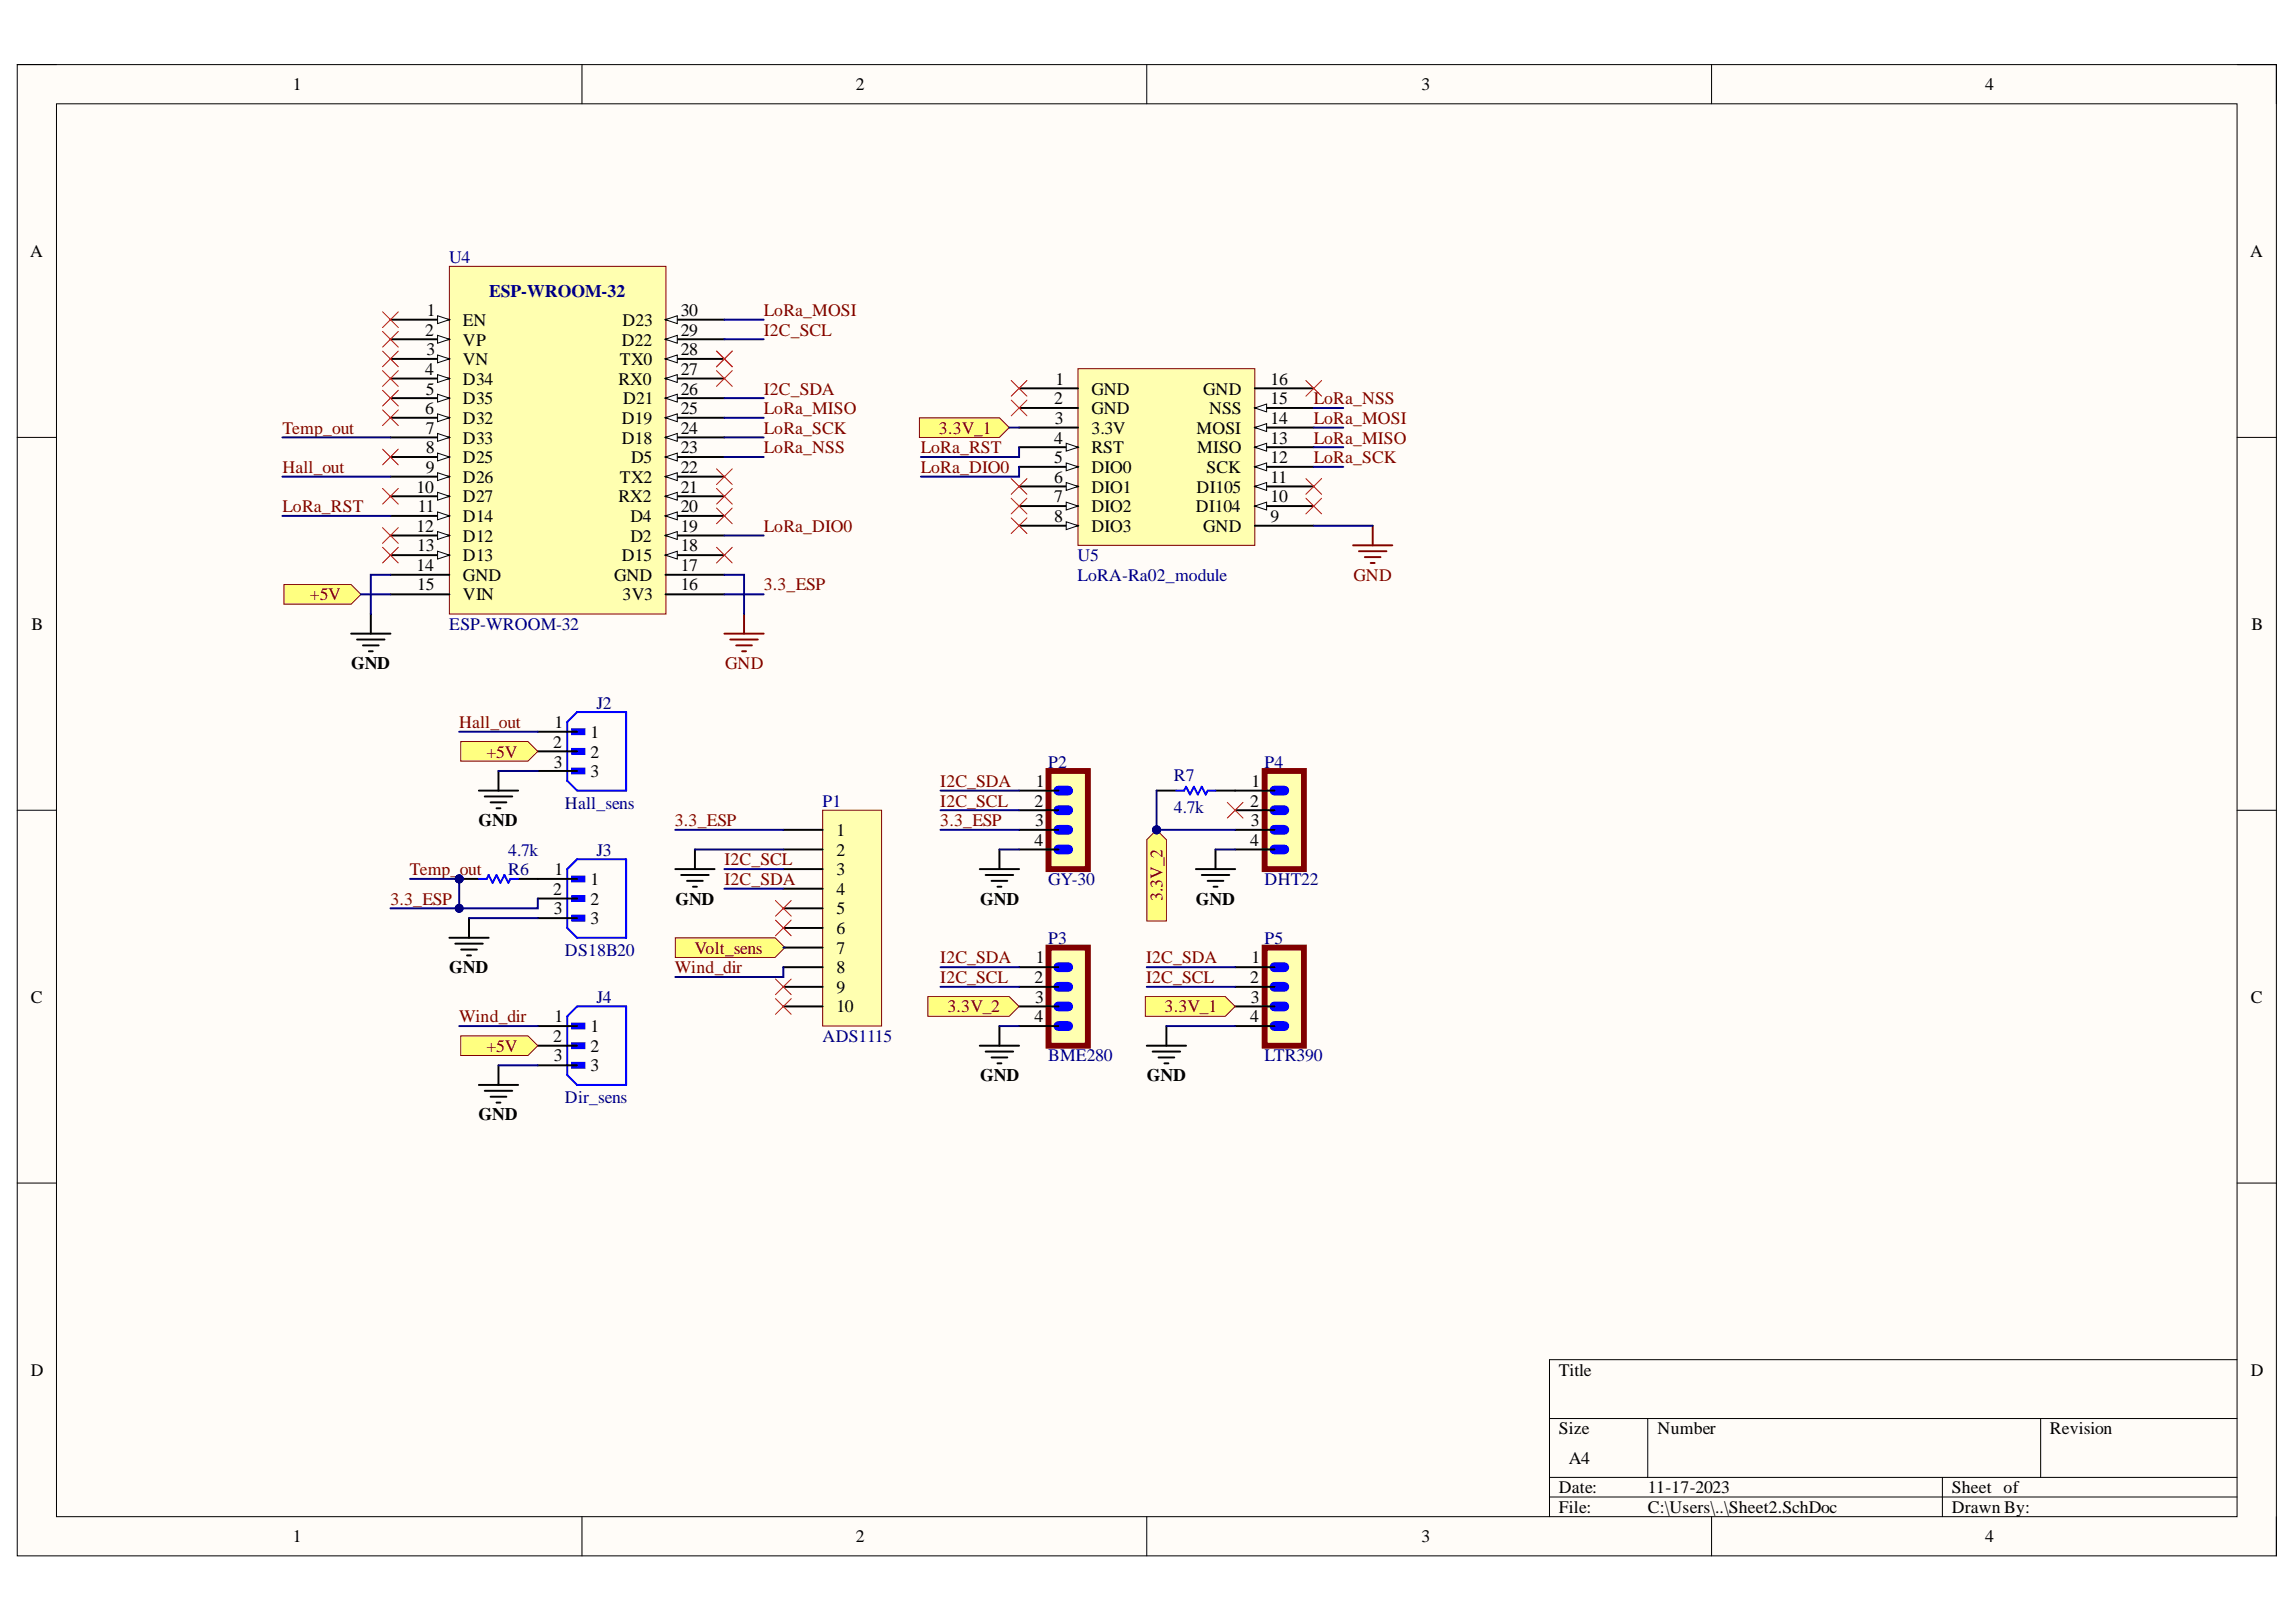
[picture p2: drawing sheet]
<svg xmlns="http://www.w3.org/2000/svg" width="297mm" height="210mm" viewBox="0 0 297 210" stroke-linecap="round" stroke-linejoin="round" font-family="sans-serif">
<defs><g id="words">
<g font-size="2.3">
<text x="37.9" y="11.7">1</text>
<text x="110.7" y="11.7">2</text>
<text x="183.9" y="11.7">3</text>
<text x="256.8" y="11.7">4</text>
<text x="3.9" y="33.3">A</text>
<text x="291.1" y="33.3">A</text>
<text x="55.2" y="40.9">1</text>
<text x="88.1" y="40.9">30</text>
<text x="55" y="43.5">2</text>
<text x="55.2" y="46">3</text>
<text x="59.9" y="42.2">EN</text>
<text x="59.9" y="44.7">VP</text>
<text x="59.9" y="47.3">VN</text>
<text x="80.2" y="47.3">TX0</text>
<text x="80.5" y="44.7">D22</text>
<text x="80.5" y="42.2">D23</text>
<text x="88.1" y="46">28</text>
<text x="88.1" y="43.5">29</text>
<text x="55" y="48.5">4</text>
<text x="55" y="53.6">6</text>
<text x="55.1" y="51.1">5</text>
<text x="59.9" y="49.8">D34</text>
<text x="59.9" y="52.3">D35</text>
<text x="80" y="49.8">RX0</text>
<text x="80.6" y="52.3">D21</text>
<text x="88.1" y="53.6">25</text>
<text x="88.1" y="51.1">26</text>
<text x="88.1" y="48.5">27</text>
<text x="136.4" y="52.3">2</text>
<text x="136.5" y="49.8">1</text>
<text x="141.2" y="51.1">GND</text>
<text x="141.2" y="53.6">GND</text>
<text x="155.7" y="51.1">GND</text>
<text x="156.4" y="53.6">NSS</text>
<text x="164.4" y="52.3">15</text>
<text x="164.4" y="49.8">16</text>
<text x="55.1" y="56.1">7</text>
<text x="55.1" y="58.7">8</text>
<text x="59.9" y="54.9">D32</text>
<text x="59.9" y="57.4">D33</text>
<text x="59.9" y="59.9">D25</text>
<text x="80.5" y="57.4">D18</text>
<text x="80.5" y="54.9">D19</text>
<text x="81.6" y="59.9">D5</text>
<text x="88.1" y="58.7">23</text>
<text x="88.1" y="56.1">24</text>
<text x="136.4" y="57.4">4</text>
<text x="136.4" y="59.9">5</text>
<text x="136.5" y="54.9">3</text>
<text x="141.2" y="56.1">3.3V</text>
<text x="141.2" y="58.7">RST</text>
<text x="154.8" y="56.1">MOSI</text>
<text x="154.9" y="58.7">MISO</text>
<text x="164.4" y="59.9">12</text>
<text x="164.4" y="57.4">13</text>
<text x="164.4" y="54.9">14</text>
<text x="53.9" y="63.7">10</text>
<text x="55.1" y="61.2">9</text>
<text x="59.9" y="62.5">D26</text>
<text x="59.9" y="65">D27</text>
<text x="80" y="65">RX2</text>
<text x="80.2" y="62.5">TX2</text>
<text x="88.1" y="63.7">21</text>
<text x="88.1" y="61.2">22</text>
<text x="136.4" y="62.5">6</text>
<text x="136.4" y="65">7</text>
<text x="141.2" y="61.2">DIO0</text>
<text x="141.2" y="63.7">DIO1</text>
<text x="154.8" y="63.7">DI105</text>
<text x="156.1" y="61.2">SCK</text>
<text x="164.4" y="65">10</text>
<text x="164.4" y="62.5">11</text>
<text x="53.9" y="68.8">12</text>
<text x="54" y="71.3">13</text>
<text x="54.1" y="66.3">11</text>
<text x="59.9" y="67.5">D14</text>
<text x="59.9" y="70.1">D12</text>
<text x="81.6" y="70.1">D2</text>
<text x="81.6" y="67.5">D4</text>
<text x="88.1" y="71.3">18</text>
<text x="88.1" y="68.8">19</text>
<text x="88.1" y="66.3">20</text>
<text x="136.4" y="67.5">8</text>
<text x="141.2" y="66.3">DIO2</text>
<text x="141.2" y="68.8">DIO3</text>
<text x="154.7" y="66.3">DI104</text>
<text x="155.7" y="68.8">GND</text>
<text x="164.4" y="67.5">9</text>
<text x="53.9" y="73.9">14</text>
<text x="54" y="76.4">15</text>
<text x="59.9" y="72.6">D13</text>
<text x="59.9" y="75.1">GND</text>
<text x="59.9" y="77.7">VIN</text>
<text x="79.4" y="75.1">GND</text>
<text x="80.5" y="72.6">D15</text>
<text x="80.5" y="77.7">3V3</text>
<text x="88.1" y="76.4">16</text>
<text x="88.1" y="73.9">17</text>
<text x="4.1" y="81.5">B</text>
<text x="291.3" y="81.5">B</text>
<text x="45.4" y="86.6">GND</text>
<text x="71.7" y="94.3">1</text>
<text x="76.4" y="95.5">1</text>
<text x="71.6" y="96.8">2</text>
<text x="71.7" y="99.3">3</text>
<text x="76.4" y="98.1">2</text>
<text x="76.4" y="100.6">3</text>
<text x="134" y="101.9">1</text>
<text x="161.9" y="101.9">1</text>
<text x="61.9" y="106.9">GND</text>
<text x="133.8" y="104.4">2</text>
<text x="133.9" y="106.9">3</text>
<text x="161.7" y="104.4">2</text>
<text x="161.8" y="106.9">3</text>
<text x="71.7" y="113.3">1</text>
<text x="108.2" y="108.2">1</text>
<text x="108.2" y="110.7">2</text>
<text x="108.2" y="113.3">3</text>
<text x="133.8" y="109.5">4</text>
<text x="161.7" y="109.5">4</text>
<text x="71.6" y="115.8">2</text>
<text x="71.7" y="118.3">3</text>
<text x="76.4" y="114.5">1</text>
<text x="76.4" y="117.1">2</text>
<text x="76.4" y="119.6">3</text>
<text x="87.4" y="117.1">GND</text>
<text x="108.2" y="115.8">4</text>
<text x="108.2" y="118.3">5</text>
<text x="126.8" y="117.1">GND</text>
<text x="154.7" y="117.1">GND</text>
<text x="58.1" y="125.9">GND</text>
<text x="108.2" y="120.9">6</text>
<text x="108.2" y="123.4">7</text>
<text x="108.2" y="125.9">8</text>
<text x="134" y="124.7">1</text>
<text x="161.9" y="124.7">1</text>
<text x="4" y="129.8">C</text>
<text x="108.2" y="128.5">9</text>
<text x="108.2" y="131">10</text>
<text x="133.8" y="127.2">2</text>
<text x="133.9" y="129.8">3</text>
<text x="161.7" y="127.2">2</text>
<text x="161.8" y="129.8">3</text>
<text x="291.2" y="129.8">C</text>
<text x="71.6" y="134.8">2</text>
<text x="71.7" y="137.4">3</text>
<text x="71.7" y="132.3">1</text>
<text x="76.4" y="133.6">1</text>
<text x="76.4" y="136.1">2</text>
<text x="133.8" y="132.3">4</text>
<text x="161.7" y="132.3">4</text>
<text x="76.4" y="138.6">3</text>
<text x="126.8" y="139.9">GND</text>
<text x="148.4" y="139.9">GND</text>
<text x="61.9" y="145">GND</text>
<text x="4" y="178">D</text>
<text x="201.7" y="178">Title</text>
<text x="291.2" y="178">D</text>
<text x="201.7" y="185.6">Size</text>
<text x="214.5" y="185.6">Number</text>
<text x="265.2" y="185.6">Revision</text>
<text x="202.9" y="189.4">A4</text>
<text x="201.7" y="193.2">Date:</text>
<text x="201.7" y="195.8">File:</text>
<text x="213.2" y="193.2">11-17-2023</text>
<text x="213.2" y="195.8">C:\Users\..\Sheet2.SchDoc</text>
<text x="252.5" y="193.2">Sheet of</text>
<text x="252.5" y="195.8">Drawn By:</text>
<text x="37.9" y="199.6">1</text>
<text x="110.7" y="199.6">2</text>
<text x="183.9" y="199.6">3</text>
<text x="256.8" y="199.6">4</text>
</g>
<g font-size="2.3" fill="#000080">
<text x="58.1" y="34">U4</text>
<text x="63.3" y="38.4">ESP-WROOM-32</text>
<text x="139.4" y="72.6">U5</text>
<text x="139.4" y="75.1">LoRA-Ra02_module</text>
<text x="58.1" y="81.5">ESP-WROOM-32</text>
<text x="77.2" y="91.7">J2</text>
<text x="135.6" y="99.3">P2</text>
<text x="151.9" y="101.1">R7</text>
<text x="163.6" y="99.3">P4</text>
<text x="73.1" y="104.6">Hall_sens</text>
<text x="106.4" y="104.4">P1</text>
<text x="151.9" y="105.2">4.7k</text>
<text x="65.7" y="110.7">4.7k</text>
<text x="65.7" y="113.3">R6</text>
<text x="77.2" y="110.7">J3</text>
<text x="135.6" y="114.5">GY-30</text>
<text x="163.6" y="114.5">DHT22</text>
<text x="73.1" y="123.7">DS18B20</text>
<text x="135.6" y="122.1">P3</text>
<text x="163.6" y="122.1">P5</text>
<text x="77.2" y="129.8">J4</text>
<text x="106.4" y="134.8">ADS1115</text>
<text x="135.6" y="137.4">BME280</text>
<text x="163.6" y="137.4">LTR390</text>
<text x="73.1" y="142.7">Dir_sens</text>
</g>
<g font-size="2.3" fill="#800000">
<text x="98.8" y="40.9">LoRa_MOSI</text>
<text x="98.8" y="43.5">I2C_SCL</text>
<text x="98.8" y="51.1">I2C_SDA</text>
<text x="98.8" y="53.6">LoRa_MISO</text>
<text x="170" y="52.3">LoRa_NSS</text>
<text x="36.5" y="56.1">Temp_out</text>
<text x="98.8" y="58.7">LoRa_NSS</text>
<text x="98.8" y="56.1">LoRa_SCK</text>
<text x="119.1" y="58.7">LoRa_RST</text>
<text x="121.5" y="56.1">3.3V_1</text>
<text x="170" y="54.9">LoRa_MOSI</text>
<text x="170" y="57.4">LoRa_MISO</text>
<text x="170" y="59.9">LoRa_SCK</text>
<text x="36.5" y="61.2">Hall_out</text>
<text x="119.1" y="61.2">LoRa_DIO0</text>
<text x="36.5" y="66.3">LoRa_RST</text>
<text x="98.8" y="68.8">LoRa_DIO0</text>
<text x="40.1" y="77.7">+5V</text>
<text x="98.8" y="76.4">3.3_ESP</text>
<text x="175.1" y="75.1">GND</text>
<text x="93.8" y="86.6">GND</text>
<text x="59.4" y="94.3">Hall_out</text>
<text x="62.9" y="98.1">+5V</text>
<text x="121.6" y="101.9">I2C_SDA</text>
<text x="87.3" y="106.9">3.3_ESP</text>
<text x="121.6" y="106.9">3.3_ESP</text>
<text x="121.6" y="104.4">I2C_SCL</text>
<text x="53" y="113.3">Temp_out</text>
<text x="93.7" y="112">I2C_SCL</text>
<text x="50.5" y="117.1">3.3_ESP</text>
<text x="93.7" y="114.5">I2C_SDA</text>
<text x="150.4" y="116.6" transform="rotate(-90 150.4 116.6)">3.3V_2</text>
<text x="87.3" y="125.9">Wind_dir</text>
<text x="89.8" y="123.4">Volt_sens</text>
<text x="121.6" y="124.7">I2C_SDA</text>
<text x="148.3" y="124.7">I2C_SDA</text>
<text x="121.6" y="127.2">I2C_SCL</text>
<text x="122.6" y="131">3.3V_2</text>
<text x="148.3" y="127.2">I2C_SCL</text>
<text x="150.7" y="131">3.3V_1</text>
<text x="59.4" y="132.3">Wind_dir</text>
<text x="62.9" y="136.1">+5V</text>
</g>
</g></defs>
<path d="M2.2 8.4h292.3v192.9h-292.3z" fill-rule="evenodd" fill="#fffcf8"/>
<path d="M2.2 8.4h292.3v192.9h-292.3z" fill="none" stroke="#000" stroke-width=".13"/>
<path d="M7.3 13.4h282.1v182.9h-282.1z" fill-rule="evenodd" fill="#fffcf8"/>
<g fill="none" stroke="#000" stroke-width=".13">
<path d="M2.2 8.4h5.1M7.3 13.4h282.1v182.9h-282.1zM75.3 8.4v5M148.4 8.4v5M221.4 8.4v5M289.4 8.4h5.1v5M2.2 56.6h5.1M289.4 56.6h5.1M2.2 104.9h5.1M289.4 104.9h5.1M2.2 153.1h5.1M289.4 153.1h5.1"/>
<path d="M289.4 176h-88.9v20.3M75.3 196.3v5M148.4 196.3v5M200.5 183.6h88.9M200.5 191.2h88.9M200.5 193.7h88.9M213.2 183.6v7.6M221.4 196.3v5M251.3 191.2v5.1M264 183.6v7.6M294.5 196.3v5"/>
</g>
<path d="M139.5 47.7h22.8v22.9h-22.8z" fill-rule="evenodd" fill="#ffffb0"/>
<path d="M139.5 47.7h22.8v22.9h-22.8z" fill="none" stroke="#800000" stroke-width=".13"/>
<path d="M131.8 50.3h7.7M131.8 52.8h7.7M131.8 55.3h7.7M131.8 57.9h7.7" fill="none" stroke="#000" stroke-width=".25"/>
<path d="M137.9 57.4l1.6 .5-1.6 .5z" fill="#f8fcff"/>
<path d="M137.9 57.4l1.6 .5-1.6 .5z" fill="none" stroke="#000" stroke-width=".13"/>
<path d="M131.8 60.4h7.7" fill="none" stroke="#000" stroke-width=".25"/>
<path d="M137.9 59.9l1.6 .5-1.6 .5z" fill="#f8fcff"/>
<path d="M137.9 59.9l1.6 .5-1.6 .5z" fill="none" stroke="#000" stroke-width=".13"/>
<path d="M131.8 62.9h7.7" fill="none" stroke="#000" stroke-width=".25"/>
<path d="M137.9 62.4l1.6 .5-1.6 .6z" fill="#f8fcff"/>
<path d="M137.9 62.4l1.6 .5-1.6 .6z" fill="none" stroke="#000" stroke-width=".13"/>
<path d="M131.8 65.5h7.7" fill="none" stroke="#000" stroke-width=".25"/>
<path d="M137.9 65l1.6 .5-1.6 .5z" fill="#f8fcff"/>
<path d="M137.9 65l1.6 .5-1.6 .5z" fill="none" stroke="#000" stroke-width=".13"/>
<path d="M131.8 68h7.7" fill="none" stroke="#000" stroke-width=".25"/>
<path d="M137.9 67.5l1.6 .5-1.6 .5z" fill="#f8fcff"/>
<path d="M137.9 67.5l1.6 .5-1.6 .5z" fill="none" stroke="#000" stroke-width=".13"/>
<path d="M162.3 68h7.7M162.3 65.5h7.7" fill="none" stroke="#000" stroke-width=".25"/>
<path d="M162.3 65.5l1.6-.5v1z" fill="#f8fcff"/>
<path d="M162.3 65.5l1.6-.5v1z" fill="none" stroke="#000" stroke-width=".13"/>
<path d="M162.3 62.9h7.7" fill="none" stroke="#000" stroke-width=".25"/>
<path d="M162.3 62.9l1.6-.5v1.1z" fill="#f8fcff"/>
<path d="M162.3 62.9l1.6-.5v1.1z" fill="none" stroke="#000" stroke-width=".13"/>
<path d="M162.3 60.4h7.7" fill="none" stroke="#000" stroke-width=".25"/>
<path d="M162.3 60.4l1.6-.5v1z" fill="#f8fcff"/>
<path d="M162.3 60.4l1.6-.5v1z" fill="none" stroke="#000" stroke-width=".13"/>
<path d="M162.3 57.9h7.7" fill="none" stroke="#000" stroke-width=".25"/>
<path d="M162.3 57.9l1.6-.5v1z" fill="#f8fcff"/>
<path d="M162.3 57.9l1.6-.5v1z" fill="none" stroke="#000" stroke-width=".13"/>
<path d="M162.3 55.3h7.7" fill="none" stroke="#000" stroke-width=".25"/>
<path d="M162.3 55.3l1.6-.5v1z" fill="#f8fcff"/>
<path d="M162.3 55.3l1.6-.5v1z" fill="none" stroke="#000" stroke-width=".13"/>
<path d="M162.3 52.8h7.7" fill="none" stroke="#000" stroke-width=".25"/>
<path d="M162.3 52.8l1.6-.5v1z" fill="#f8fcff"/>
<path d="M162.3 52.8l1.6-.5v1z" fill="none" stroke="#000" stroke-width=".13"/>
<path d="M162.3 50.3h7.7" fill="none" stroke="#000" stroke-width=".25"/>
<path d="M58.1 34.5h28.1v45h-28.1z" fill-rule="evenodd" fill="#ffffb0"/>
<path d="M58.1 34.5h28.1v45h-28.1z" fill="none" stroke="#800000" stroke-width=".13"/>
<path d="M50.5 41.4h7.6" fill="none" stroke="#000" stroke-width=".25"/>
<path d="M56.6 40.9l1.5 .5-1.5 .5z" fill="#f8fcff"/>
<path d="M56.6 40.9l1.5 .5-1.5 .5z" fill="none" stroke="#000" stroke-width=".13"/>
<path d="M50.5 43.9h7.6" fill="none" stroke="#000" stroke-width=".25"/>
<path d="M56.6 43.4l1.5 .5-1.5 .5z" fill="#f8fcff"/>
<path d="M56.6 43.4l1.5 .5-1.5 .5z" fill="none" stroke="#000" stroke-width=".13"/>
<path d="M50.5 46.4h7.6" fill="none" stroke="#000" stroke-width=".25"/>
<path d="M56.6 45.9l1.5 .5-1.5 .6z" fill="#f8fcff"/>
<path d="M56.6 45.9l1.5 .5-1.5 .6z" fill="none" stroke="#000" stroke-width=".13"/>
<path d="M50.5 49h7.6" fill="none" stroke="#000" stroke-width=".25"/>
<path d="M56.6 48.5l1.5 .5-1.5 .5z" fill="#f8fcff"/>
<path d="M56.6 48.5l1.5 .5-1.5 .5z" fill="none" stroke="#000" stroke-width=".13"/>
<path d="M50.5 51.5h7.6" fill="none" stroke="#000" stroke-width=".25"/>
<path d="M56.6 51l1.5 .5-1.5 .5z" fill="#f8fcff"/>
<path d="M56.6 51l1.5 .5-1.5 .5z" fill="none" stroke="#000" stroke-width=".13"/>
<path d="M50.5 54.1h7.6" fill="none" stroke="#000" stroke-width=".25"/>
<path d="M56.6 53.6l1.5 .5-1.5 .5z" fill="#f8fcff"/>
<path d="M56.6 53.6l1.5 .5-1.5 .5z" fill="none" stroke="#000" stroke-width=".13"/>
<path d="M50.5 56.6h7.6" fill="none" stroke="#000" stroke-width=".25"/>
<path d="M56.6 56.1l1.5 .5-1.5 .5z" fill="#f8fcff"/>
<path d="M56.6 56.1l1.5 .5-1.5 .5z" fill="none" stroke="#000" stroke-width=".13"/>
<path d="M50.5 59.1h7.6" fill="none" stroke="#000" stroke-width=".25"/>
<path d="M56.6 58.6l1.5 .5-1.5 .6z" fill="#f8fcff"/>
<path d="M56.6 58.6l1.5 .5-1.5 .6z" fill="none" stroke="#000" stroke-width=".13"/>
<path d="M50.5 61.7h7.6" fill="none" stroke="#000" stroke-width=".25"/>
<path d="M56.6 61.2l1.5 .5-1.5 .5z" fill="#f8fcff"/>
<path d="M56.6 61.2l1.5 .5-1.5 .5z" fill="none" stroke="#000" stroke-width=".13"/>
<path d="M50.5 64.2h7.6" fill="none" stroke="#000" stroke-width=".25"/>
<path d="M56.6 63.7l1.5 .5-1.5 .5z" fill="#f8fcff"/>
<path d="M56.6 63.7l1.5 .5-1.5 .5z" fill="none" stroke="#000" stroke-width=".13"/>
<path d="M50.5 66.8h7.6" fill="none" stroke="#000" stroke-width=".25"/>
<path d="M56.6 66.3l1.5 .5-1.5 .5z" fill="#f8fcff"/>
<path d="M56.6 66.3l1.5 .5-1.5 .5z" fill="none" stroke="#000" stroke-width=".13"/>
<path d="M50.5 69.3h7.6" fill="none" stroke="#000" stroke-width=".25"/>
<path d="M56.6 68.8l1.5 .5-1.5 .5z" fill="#f8fcff"/>
<path d="M56.6 68.8l1.5 .5-1.5 .5z" fill="none" stroke="#000" stroke-width=".13"/>
<path d="M50.5 71.8h7.6" fill="none" stroke="#000" stroke-width=".25"/>
<path d="M56.6 71.3l1.5 .5-1.5 .5z" fill="#f8fcff"/>
<path d="M56.6 71.3l1.5 .5-1.5 .5z" fill="none" stroke="#000" stroke-width=".13"/>
<path d="M50.5 74.4h7.6M50.5 76.9h7.6M86.1 74.4h7.6M86.1 76.9h7.6M86.1 71.8h7.6" fill="none" stroke="#000" stroke-width=".25"/>
<path d="M86.1 71.8l1.5-.5v1z" fill="#f8fcff"/>
<path d="M86.1 71.8l1.5-.5v1z" fill="none" stroke="#000" stroke-width=".13"/>
<path d="M86.1 69.3h7.6" fill="none" stroke="#000" stroke-width=".25"/>
<path d="M86.1 69.3l1.5-.5v1z" fill="#f8fcff"/>
<path d="M86.1 69.3l1.5-.5v1z" fill="none" stroke="#000" stroke-width=".13"/>
<path d="M86.1 66.8h7.6" fill="none" stroke="#000" stroke-width=".25"/>
<path d="M86.1 66.8l1.5-.5v1z" fill="#f8fcff"/>
<path d="M86.1 66.8l1.5-.5v1z" fill="none" stroke="#000" stroke-width=".13"/>
<path d="M86.1 64.2h7.6" fill="none" stroke="#000" stroke-width=".25"/>
<path d="M86.1 64.2l1.5-.5v1z" fill="#f8fcff"/>
<path d="M86.1 64.2l1.5-.5v1z" fill="none" stroke="#000" stroke-width=".13"/>
<path d="M86.1 61.7h7.6" fill="none" stroke="#000" stroke-width=".25"/>
<path d="M86.1 61.7l1.5-.5v1z" fill="#f8fcff"/>
<path d="M86.1 61.7l1.5-.5v1z" fill="none" stroke="#000" stroke-width=".13"/>
<path d="M86.1 59.1h7.6" fill="none" stroke="#000" stroke-width=".25"/>
<path d="M86.1 59.1l1.5-.5v1.1z" fill="#f8fcff"/>
<path d="M86.1 59.1l1.5-.5v1.1z" fill="none" stroke="#000" stroke-width=".13"/>
<path d="M86.1 56.6h7.6" fill="none" stroke="#000" stroke-width=".25"/>
<path d="M86.1 56.6l1.5-.5v1z" fill="#f8fcff"/>
<path d="M86.1 56.6l1.5-.5v1z" fill="none" stroke="#000" stroke-width=".13"/>
<path d="M86.1 54.1h7.6" fill="none" stroke="#000" stroke-width=".25"/>
<path d="M86.1 54.1l1.5-.5v1z" fill="#f8fcff"/>
<path d="M86.1 54.1l1.5-.5v1z" fill="none" stroke="#000" stroke-width=".13"/>
<path d="M86.1 51.5h7.6" fill="none" stroke="#000" stroke-width=".25"/>
<path d="M86.1 51.5l1.5-.5v1z" fill="#f8fcff"/>
<path d="M86.1 51.5l1.5-.5v1z" fill="none" stroke="#000" stroke-width=".13"/>
<path d="M86.1 49h7.6" fill="none" stroke="#000" stroke-width=".25"/>
<path d="M86.1 49l1.5-.5v1z" fill="#f8fcff"/>
<path d="M86.1 49l1.5-.5v1z" fill="none" stroke="#000" stroke-width=".13"/>
<path d="M86.1 46.4h7.6" fill="none" stroke="#000" stroke-width=".25"/>
<path d="M86.1 46.4l1.5-.5v1.1z" fill="#f8fcff"/>
<path d="M86.1 46.4l1.5-.5v1.1z" fill="none" stroke="#000" stroke-width=".13"/>
<path d="M86.1 43.9h7.6" fill="none" stroke="#000" stroke-width=".25"/>
<path d="M86.1 43.9l1.5-.5v1z" fill="#f8fcff"/>
<path d="M86.1 43.9l1.5-.5v1z" fill="none" stroke="#000" stroke-width=".13"/>
<path d="M86.1 41.4h7.6" fill="none" stroke="#000" stroke-width=".25"/>
<path d="M86.1 41.4l1.5-.5v1z" fill="#f8fcff"/>
<path d="M86.1 41.4l1.5-.5v1z" fill="none" stroke="#000" stroke-width=".13"/>
<path d="M135.7 99.8h5v12.7h-5z" fill-rule="evenodd" fill="#ffffb0"/>
<path d="M135.7 99.8h5v12.7h-5z" fill="none" stroke="#800000" stroke-width=".76"/>
<path d="M136.9 102.3h1.3M136.9 104.9h1.3M136.9 107.4h1.3M136.9 109.9h1.3" fill="none" stroke="#00f" stroke-width="1.3"/>
<path d="M131.8 102.3h5.1M131.8 104.9h5.1M131.8 107.4h5.1M131.8 109.9h5.1" fill="none" stroke="#000" stroke-width=".25"/>
<path d="M135.7 122.6h5v12.7h-5z" fill-rule="evenodd" fill="#ffffb0"/>
<path d="M135.7 122.6h5v12.7h-5z" fill="none" stroke="#800000" stroke-width=".76"/>
<path d="M136.9 125.2h1.3M136.9 127.7h1.3M136.9 130.2h1.3M136.9 132.8h1.3" fill="none" stroke="#00f" stroke-width="1.3"/>
<path d="M131.8 125.2h5.1M131.8 127.7h5.1M131.8 130.2h5.1M131.8 132.8h5.1" fill="none" stroke="#000" stroke-width=".25"/>
<path d="M163.6 122.6h5.1v12.7h-5.1z" fill-rule="evenodd" fill="#ffffb0"/>
<path d="M163.6 122.6h5.1v12.7h-5.1z" fill="none" stroke="#800000" stroke-width=".76"/>
<path d="M164.9 125.2h1.3M164.9 127.7h1.3M164.9 130.2h1.3M164.9 132.8h1.3" fill="none" stroke="#00f" stroke-width="1.3"/>
<path d="M159.8 125.2h5.1M159.8 127.7h5.1M159.8 130.2h5.1M159.8 132.8h5.1" fill="none" stroke="#000" stroke-width=".25"/>
<path d="M163.6 99.8h5.1v12.7h-5.1z" fill-rule="evenodd" fill="#ffffb0"/>
<path d="M163.6 99.8h5.1v12.7h-5.1z" fill="none" stroke="#800000" stroke-width=".76"/>
<path d="M164.9 102.3h1.3M164.9 104.9h1.3M164.9 107.4h1.3M164.9 109.9h1.3" fill="none" stroke="#00f" stroke-width="1.3"/>
<path d="M159.8 102.3h5.1M159.8 104.9h5.1M159.8 107.4h5.1M159.8 109.9h5.1" fill="none" stroke="#000" stroke-width=".25"/>
<path d="M74 94.4h1.6v.6h-1.6z" fill-rule="evenodd" fill="#00f"/>
<path d="M74 94.4h1.6v.6h-1.6z" fill="none" stroke="#00f" stroke-width=".25"/>
<path d="M74 96.9h1.6v.7h-1.6z" fill-rule="evenodd" fill="#00f"/>
<path d="M74 96.9h1.6v.7h-1.6z" fill="none" stroke="#00f" stroke-width=".25"/>
<path d="M74 99.5h1.6v.6h-1.6z" fill-rule="evenodd" fill="#00f"/>
<path d="M74 99.5h1.6v.6h-1.6zM74.7 92.2h6.3v10.1h-6.3l-1.3-1.3v-7.6z" fill="none" stroke="#00f" stroke-width=".25"/>
<path d="M69.6 94.7h5.1M69.6 97.2h5.1M69.6 99.8h5.1" fill="none" stroke="#000" stroke-width=".25"/>
<path d="M106.4 104.9h7.7v27.9h-7.7z" fill-rule="evenodd" fill="#ffffb0"/>
<path d="M106.4 104.9h7.7v27.9h-7.7z" fill="none" stroke="#800000" stroke-width=".13"/>
<path d="M101.3 107.4h5.1M101.3 109.9h5.1M101.3 112.5h5.1M101.3 115h5.1M101.3 117.5h5.1M101.3 120.1h5.1M101.3 122.6h5.1M101.3 125.2h5.1M101.3 127.7h5.1M101.3 130.2h5.1" fill="none" stroke="#000" stroke-width=".25"/>
<path d="M36.7 75.6h8.7l1.3 1.3-1.3 1.3h-8.7z" fill-rule="evenodd" fill="#ffff80"/>
<path d="M36.7 75.6h8.7l1.3 1.3-1.3 1.3h-8.7z" fill="none" stroke="#800000" stroke-width=".13"/>
<path d="M48 79.5v2.5M45.4 82h5.1M46.2 82.8h3.5M47 83.5h2M47.7 84.3h.5" fill="none" stroke="#000" stroke-width=".25"/>
<path d="M59.6 96h8.7l1.3 1.2-1.3 1.3h-8.7z" fill-rule="evenodd" fill="#ffff80"/>
<path d="M59.6 96h8.7l1.3 1.2-1.3 1.3h-8.7z" fill="none" stroke="#800000" stroke-width=".13"/>
<path d="M64.5 99.8v2.5M62 102.3h5M62.7 103.1h3.6M63.5 103.8h2M64.2 104.6h.5M154.7 112.5h5.1M155.5 113.2h3.5M156.2 114h2.1M157 114.8h.5M157.3 109.9v2.6" fill="none" stroke="#000" stroke-width=".25"/>
<path d="M74 113.4h1.6v.7h-1.6z" fill-rule="evenodd" fill="#00f"/>
<path d="M74 113.4h1.6v.7h-1.6z" fill="none" stroke="#00f" stroke-width=".25"/>
<path d="M74 116h1.6v.6h-1.6z" fill-rule="evenodd" fill="#00f"/>
<path d="M74 116h1.6v.6h-1.6z" fill="none" stroke="#00f" stroke-width=".25"/>
<path d="M74 118.5h1.6v.6h-1.6z" fill-rule="evenodd" fill="#00f"/>
<path d="M74 118.5h1.6v.6h-1.6zM74.7 111.2h6.3v10.2h-6.3l-1.3-1.3v-7.6z" fill="none" stroke="#00f" stroke-width=".25"/>
<g fill="none" stroke="#000" stroke-width=".25">
<path d="M69.6 113.7h5.1M69.6 116.3h5.1M69.6 118.8h5.1M126.8 135.3h5M127.5 136.1h3.6M128.3 136.8h2M129 137.6h.6M129.3 132.8v2.5M148.4 135.3h5M149.1 136.1h3.6M149.9 136.8h2M150.6 137.6h.6"/>
<path d="M150.9 132.8v2.5"/>
</g>
<path d="M148.2 129h10.3l1.3 1.2-1.3 1.3h-10.3z" fill-rule="evenodd" fill="#ffff80"/>
<path d="M148.2 129h10.3l1.3 1.2-1.3 1.3h-10.3z" fill="none" stroke="#800000" stroke-width=".13"/>
<path d="M118.9 54.1h10.4l1.3 1.2-1.3 1.3h-10.4z" fill-rule="evenodd" fill="#ffff80"/>
<path d="M118.9 54.1h10.4l1.3 1.2-1.3 1.3h-10.4z" fill="none" stroke="#800000" stroke-width=".13"/>
<path d="M120 129h10.6l1.2 1.2-1.2 1.3h-10.6z" fill-rule="evenodd" fill="#ffff80"/>
<path d="M120 129h10.6l1.2 1.2-1.2 1.3h-10.6z" fill="none" stroke="#800000" stroke-width=".13"/>
<path d="M149.6 107.4l1.3 1.3v10.5h-2.5v-10.5z" fill-rule="evenodd" fill="#ffff80"/>
<path d="M149.6 107.4l1.3 1.3v10.5h-2.5v-10.5z" fill="none" stroke="#800000" stroke-width=".13"/>
<circle cx="149.6" cy="107.4" r=".51" fill="#000080"/>
<circle cx="149.6" cy="107.4" r=".51" fill="none" stroke="#000080" stroke-width=".13"/>
<g fill="none" stroke="#000" stroke-width=".25">
<path d="M60.7 118.8v2.6M87.4 112.5h5M88.1 113.2h3.6M88.9 114h2M89.7 114.8h.5M89.9 109.9v2.6M126.8 112.5h5M127.5 113.2h3.6M128.3 114h2M129 114.8h.6M129.3 109.9v2.6M58.1 121.4h5.1"/>
<path d="M58.9 122.1h3.6M59.7 122.9h2M60.4 123.6h.5"/>
</g>
<g fill="none" stroke="#f00" stroke-width=".13">
<path d="M130.8 51.8l2.1 2M132.9 51.8l-2.1 2M168.9 49.2l2.1 2.1M171 49.2l-2.1 2.1M130.8 61.9l2.1 2.1M130.8 64.5l2.1 2M130.8 67l2.1 2M132.9 61.9l-2.1 2.1M132.9 64.5l-2.1 2M132.9 67l-2.1 2M168.9 64.5l2.1 2M168.9 61.9l2.1 2.1"/>
<path d="M171 64.5l-2.1 2M171 61.9l-2.1 2.1M100.3 116.5l2.1 2.1M100.3 119.1l2.1 2M102.4 116.5l-2.1 2.1M102.4 119.1l-2.1 2M100.3 129.2l2.1 2.1M100.3 126.7l2.1 2M102.4 129.2l-2.1 2.1M102.4 126.7l-2.1 2"/>
</g>
<path d="M96.3 79.5v2.5M93.7 82h5.1M94.5 82.8h3.5M95.2 83.5h2.1M96 84.3h.5" fill="none" stroke="#800000" stroke-width=".25"/>
<path d="M87.4 121.4h12.9l1.2 1.2-1.2 1.3h-12.9z" fill-rule="evenodd" fill="#ffff80"/>
<path d="M87.4 121.4h12.9l1.2 1.2-1.2 1.3h-12.9z" fill="none" stroke="#800000" stroke-width=".13"/>
<path d="M158.8 103.8l2 2.1M160.8 103.8l-2 2.1" fill="none" stroke="#f00" stroke-width=".13"/>
<path d="M149.6 102.3h2.6M157.3 102.3h2.5" fill="none" stroke="#000" stroke-width=".25"/>
<path d="M152.2 102.3h1l.2-.5 .5 1 .6-1 .5 1 .5-1 .5 1 .2-.5h1.1" fill="none" stroke="#00f" stroke-width=".25"/>
<circle cx="59.4" cy="113.7" r=".51" fill="#000080"/>
<circle cx="59.4" cy="113.7" r=".51" fill="none" stroke="#000080" stroke-width=".13"/>
<path d="M59.4 113.7h2.6" fill="none" stroke="#000" stroke-width=".25"/>
<circle cx="59.4" cy="113.7" r=".51" fill="#000080"/>
<circle cx="59.4" cy="113.7" r=".51" fill="none" stroke="#000080" stroke-width=".13"/>
<path d="M67 113.7h2.6" fill="none" stroke="#000" stroke-width=".25"/>
<path d="M62 113.7h1l.2-.5 .5 1 .5-1 .5 1 .6-1 .5 1 .2-.5h1" fill="none" stroke="#00f" stroke-width=".25"/>
<g fill="none" stroke="#f00" stroke-width=".13">
<path d="M49.5 40.3l2 2.1M49.5 42.9l2 2M49.5 45.4l2 2.1M49.5 48l2 2M49.5 50.5l2 2M49.5 53l2 2.1M49.5 58.1l2 2.1M51.5 40.3l-2 2.1M51.5 42.9l-2 2M51.5 45.4l-2 2.1M51.5 48l-2 2M51.5 50.5l-2 2"/>
<path d="M51.5 53l-2 2.1M51.5 58.1l-2 2.1M92.7 48l2 2M94.7 48l-2 2M130.8 49.2l2.1 2.1M132.9 49.2l-2.1 2.1M49.5 63.2l2 2M49.5 68.3l2 2M49.5 70.8l2 2.1M51.5 63.2l-2 2M51.5 68.3l-2 2M51.5 70.8l-2 2.1"/>
<path d="M92.7 70.8l2 2.1M92.7 65.7l2 2.1M92.7 63.2l2 2M92.7 60.7l2 2M94.7 70.8l-2 2.1M94.7 65.7l-2 2.1M94.7 63.2l-2 2M94.7 60.7l-2 2"/>
</g>
<path d="M175.1 70.6h5M175.8 71.3h3.6M176.6 72.1h2M177.3 72.9h.5M177.6 68v2.6" fill="none" stroke="#800000" stroke-width=".25"/>
<path d="M92.7 45.4l2 2.1M94.7 45.4l-2 2.1" fill="none" stroke="#f00" stroke-width=".17"/>
<path d="M74 132.5h1.6v.6h-1.6z" fill-rule="evenodd" fill="#00f"/>
<path d="M74 132.5h1.6v.6h-1.6z" fill="none" stroke="#00f" stroke-width=".25"/>
<path d="M74 135h1.6v.6h-1.6z" fill-rule="evenodd" fill="#00f"/>
<path d="M74 135h1.6v.6h-1.6z" fill="none" stroke="#00f" stroke-width=".25"/>
<path d="M74 137.5h1.6v.7h-1.6z" fill-rule="evenodd" fill="#00f"/>
<path d="M74 137.5h1.6v.7h-1.6zM74.7 130.2h6.3v10.2h-6.3l-1.3-1.3v-7.6z" fill="none" stroke="#00f" stroke-width=".25"/>
<path d="M69.6 132.8h5.1M69.6 135.3h5.1M69.6 137.9h5.1" fill="none" stroke="#000" stroke-width=".25"/>
<path d="M59.6 134.1h8.7l1.3 1.2-1.3 1.3h-8.7z" fill-rule="evenodd" fill="#ffff80"/>
<path d="M59.6 134.1h8.7l1.3 1.2-1.3 1.3h-8.7z" fill="none" stroke="#800000" stroke-width=".13"/>
<path d="M64.5 137.9v2.5M62 140.4h5M62.7 141.2h3.6M63.5 141.9h2M64.2 142.7h.5" fill="none" stroke="#000" stroke-width=".25"/>
<g fill="none" stroke="#000080" stroke-width=".25">
<path d="M93.7 43.9h5.1M93.7 51.5h5.1M93.7 41.4h5.1M93.7 54.1h5.1M93.7 56.6h5.1M93.7 59.1h5.1M130.6 55.3h1.2M131.8 57.9v1.2h-12.7M170 52.8h3.8M170 55.3h3.8M170 57.9h3.8M36.5 66.8h14"/>
<path d="M36.5 61.7h14M46.7 76.9h3.8M50.5 74.4h-2.5v5.1M93.7 74.4h2.6v5.1M93.7 76.9h5.1M93.7 69.3h5.1M131.8 60.4v1.3h-12.7M170 60.4h3.8M59.4 94.7h10.2M64.5 99.8h5.1M87.4 107.4h13.9M89.9 109.9h11.4"/>
<path d="M93.7 112.5h7.6M93.7 115h7.6M121.7 107.4h10.1M121.7 104.9h10.1M121.7 102.3h10.1M129.3 109.9h2.5M149.6 107.4h10.2M157.3 109.9h2.5M101.3 122.6h.2M121.7 127.7h10.1M121.7 125.2h10.1M129.3 132.8h2.5"/>
<path d="M148.4 127.7h11.4M148.4 125.2h11.4M150.9 132.8h8.9"/>
</g>
<circle cx="149.6" cy="107.4" r=".51" fill="#000080"/>
<circle cx="149.6" cy="107.4" r=".51" fill="none" stroke="#000080" stroke-width=".13"/>
<path d="M149.6 102.3v5.1" fill="none" stroke="#000080" stroke-width=".25"/>
<circle cx="149.6" cy="107.4" r=".51" fill="#000080"/>
<circle cx="149.6" cy="107.4" r=".51" fill="none" stroke="#000080" stroke-width=".13"/>
<path d="M53.1 113.7h6.3" fill="none" stroke="#000080" stroke-width=".25"/>
<circle cx="59.4" cy="113.7" r=".51" fill="#000080"/>
<circle cx="59.4" cy="113.7" r=".51" fill="none" stroke="#000080" stroke-width=".13"/>
<path d="M36.5 56.6h14M170 68h7.6M59.4 113.7v3.8M60.7 118.8h8.9M59.4 132.8h10.2M64.5 137.9h5.1M101.3 125.2v1.2h-13.9" fill="none" stroke="#000080" stroke-width=".25"/>
<circle cx="59.4" cy="113.7" r=".51" fill="#000080"/>
<circle cx="59.4" cy="113.7" r=".51" fill="none" stroke="#000080" stroke-width=".13"/>
<circle cx="59.4" cy="117.5" r=".51" fill="#000080"/>
<circle cx="59.4" cy="117.5" r=".51" fill="none" stroke="#000080" stroke-width=".13"/>
<path d="M69.6 116.3v1.2h-19.1" fill="none" stroke="#000080" stroke-width=".25"/>
<circle cx="59.4" cy="117.5" r=".51" fill="#000080"/>
<circle cx="59.4" cy="117.5" r=".51" fill="none" stroke="#000080" stroke-width=".13"/>
<use href="#words"/>
</svg>
